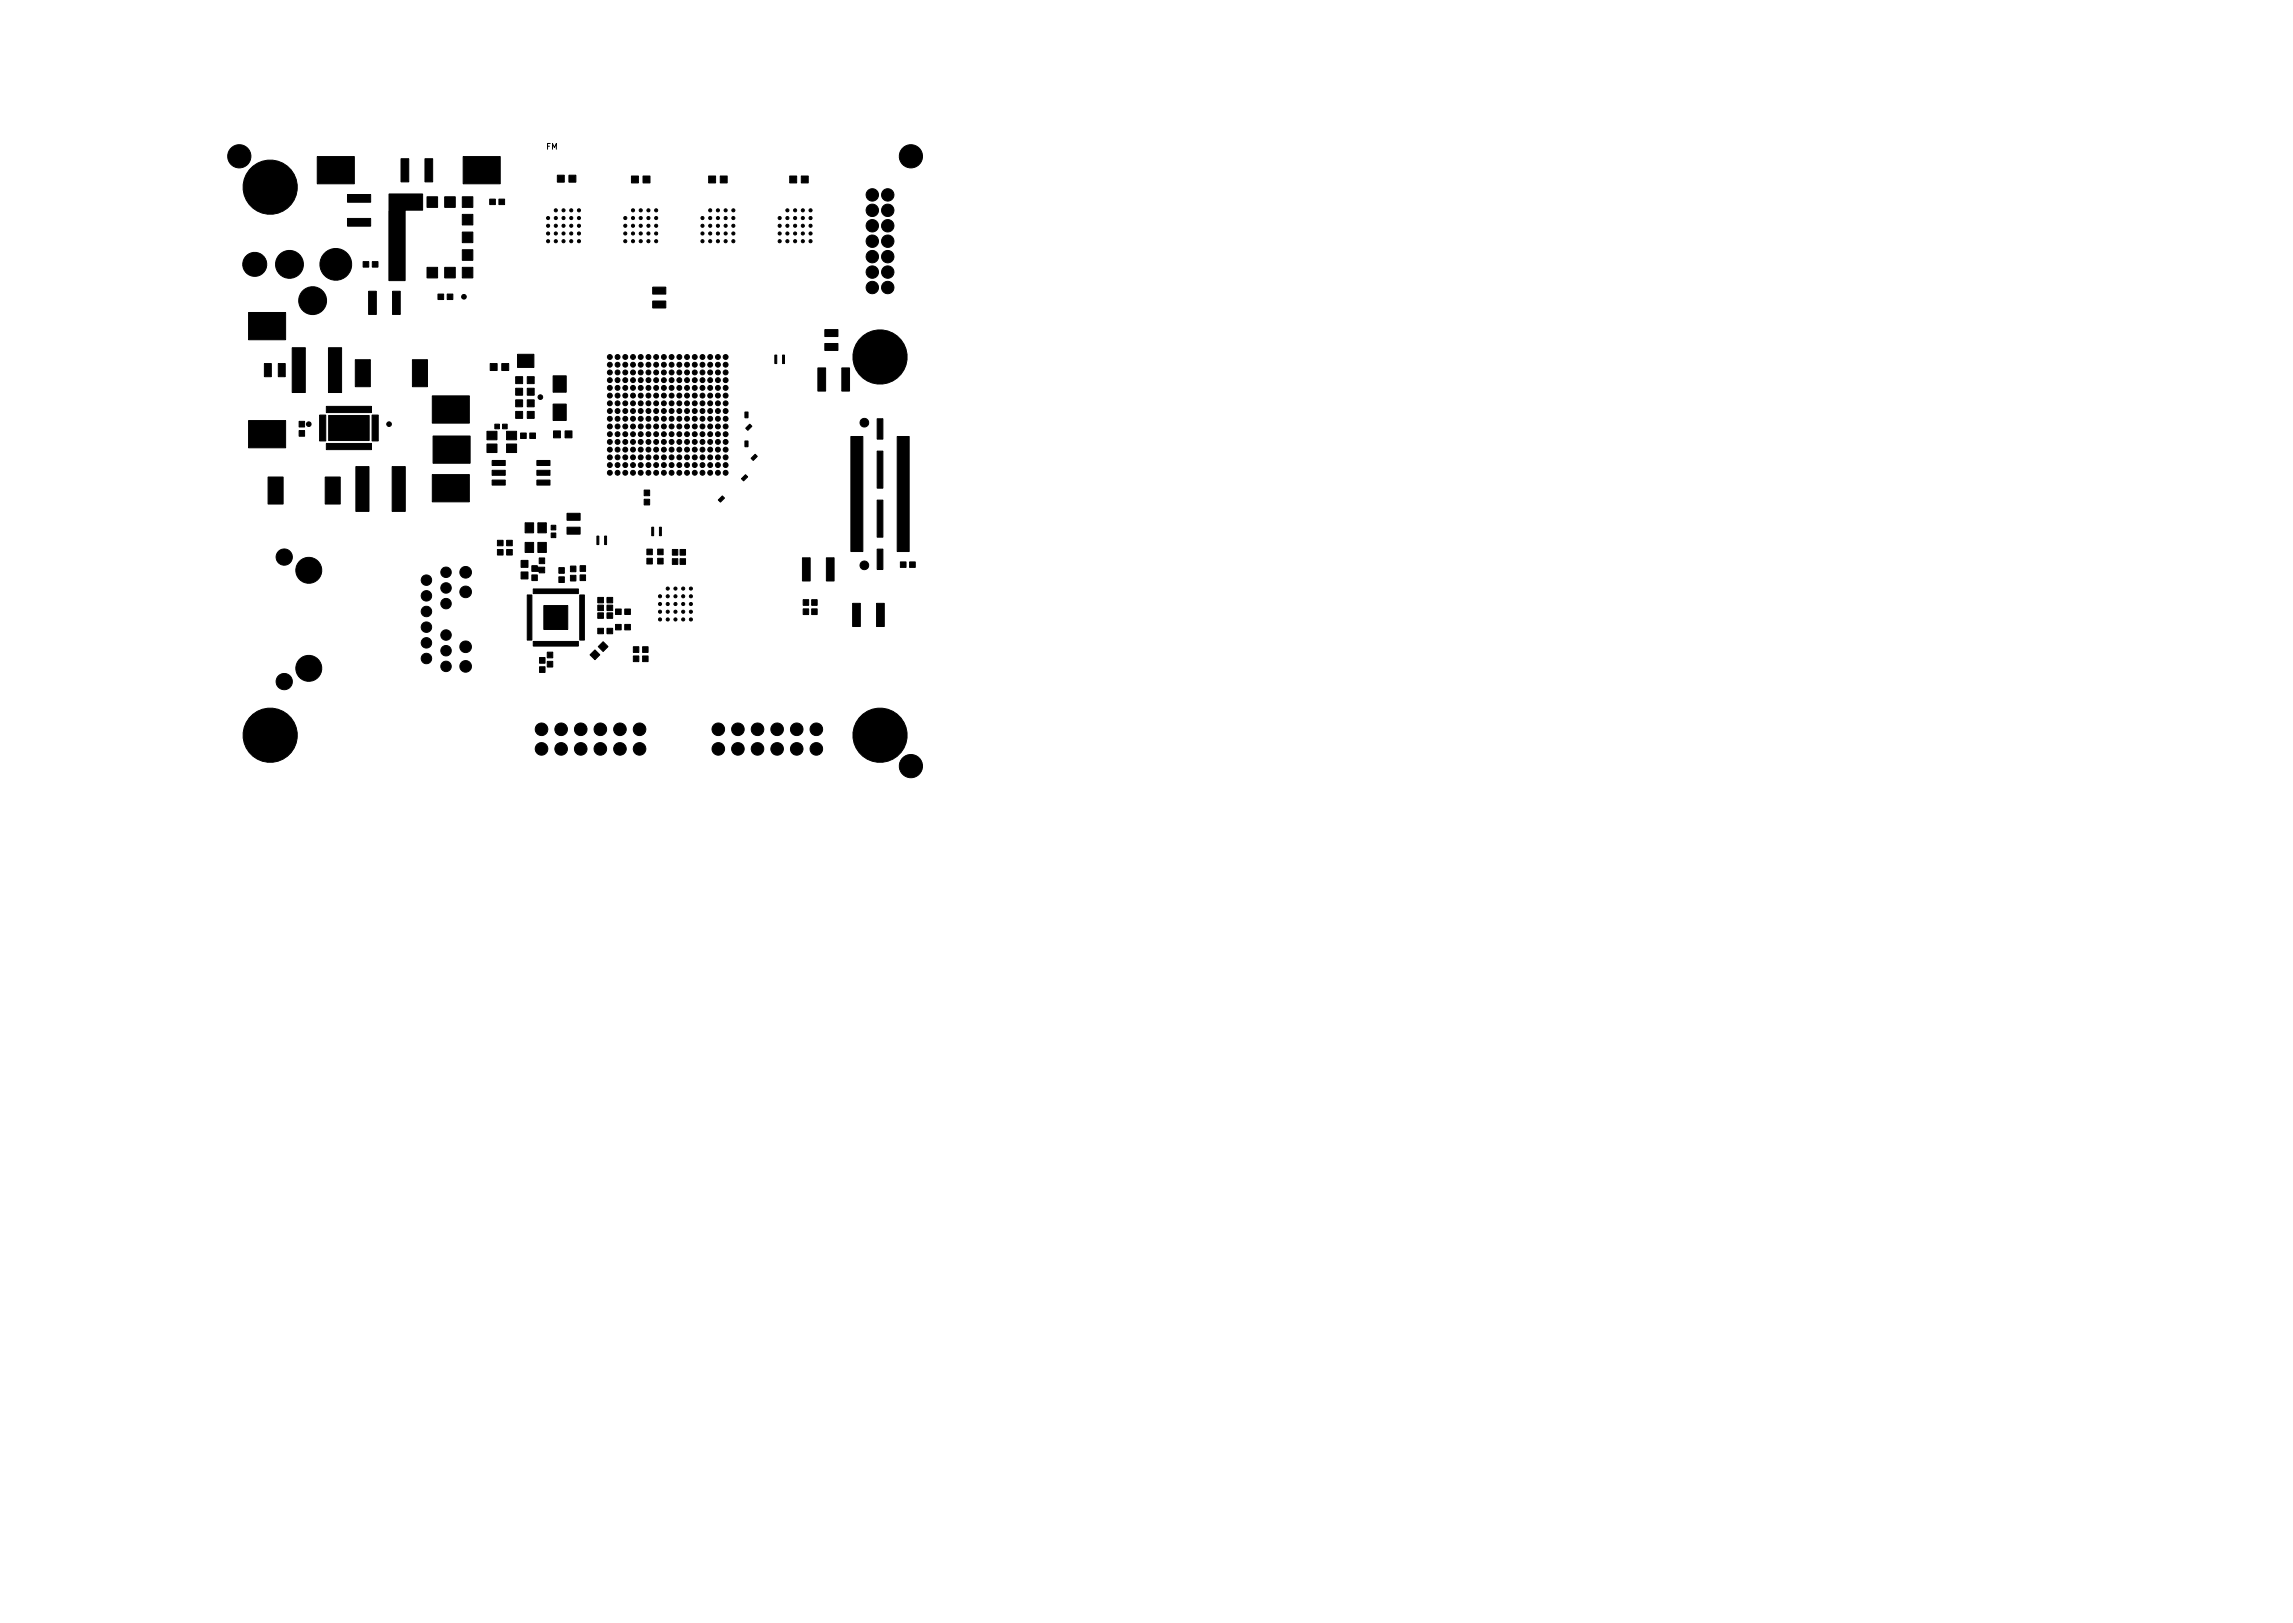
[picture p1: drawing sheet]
<svg xmlns="http://www.w3.org/2000/svg" width="297mm" height="210mm" viewBox="0 0 297 210" stroke-linecap="round" stroke-linejoin="round" font-family="sans-serif">
<defs><g id="words">
<text font-size="1" x="70.7" y="19.4">FM</text>
</g></defs>
<g fill="#000" stroke="#000" stroke-width=".13">
<path d="M41.1 20.3h4.8v3.5h-4.8zM47 33.9h.8v.7h-.8zM45 28.3h3v1h-3zM45 25.2h3v1h-3zM48.2 33.9h.8v.7h-.8zM52 20.6h1v3h-1zM50.4 25.1h4.3v2.1h-2.1l-.1 .1v9.1h-2.1zM55 20.6h1v3h-1zM55.3 34.6h1.4v1.4h-1.4zM55.3 25.5h1.4v1.4h-1.4zM56.7 38.1h.8v.7h-.8zM57.9 38.1h.8v.7h-.8z"/>
<path d="M57.6 34.6h1.4v1.4h-1.4zM57.6 25.5h1.4v1.4h-1.4zM59.9 34.6h1.4v1.4h-1.4zM59.9 32.4h1.4v1.3h-1.4zM59.9 30.1h1.4v1.3h-1.4zM59.9 27.8h1.4v1.3h-1.4zM59.9 25.5h1.4v1.4h-1.4zM63.4 25.8h.8v.7h-.8zM60 20.3h4.8v3.5h-4.8zM64.6 25.8h.8v.7h-.8zM72.2 22.7h.9v.9h-.9zM73.7 22.7h.9v.9h-.9z"/>
<path d="M81.8 22.8h.9v.9h-.9zM83.3 22.8h.9v.9h-.9zM84.5 39h1.8v.9h-1.8zM84.5 37.2h1.8v.9h-1.8zM91.8 22.8h.9v.9h-.9zM93.3 22.8h.9v.9h-.9zM102.3 22.8h.9v.9h-.9zM103.8 22.8h.9v.9h-.9zM34.3 47.1h.9v1.7h-.9zM36 47.1h.9v1.7h-.9zM32.2 54.5h4.8v3.5h-4.8zM32.2 40.5h4.8v3.5h-4.8z"/>
<path d="M38.7 55.8h.8v.7h-.8zM38.7 54.6h.8v.7h-.8zM37.9 45h1.7v5.8h-1.7zM41.4 53.8h.8v3.3h-.8zM42.6 45h1.7v5.8h-1.7zM42.6 53.8h5.2v3.3h-5.2zM46 46.6h2v3.5h-2zM42.3 57.4h5.8v.8h-5.8zM42.3 52.6h5.8v.8h-5.8zM47.7 37.7h1v3h-1zM48.2 53.8h.8v3.3h-.8zM50.9 37.7h1v3h-1z"/>
<path d="M53.4 46.6h2v3.5h-2zM56 51.3h4.8v3.5h-4.8zM63.1 57.5h1.3v1.1h-1.3zM63.1 55.9h1.3v1.1h-1.3zM63.5 47.1h.9v.9h-.9zM64.1 54.9h.6v.6h-.6zM65.1 54.9h.6v.6h-.6zM65 47.1h.9v.9h-.9zM65.6 57.5h1.3v1.1h-1.3zM65.6 55.9h1.3v1.1h-1.3zM66.8 53.3h.9v.9h-.9zM66.8 51.8h.9v.9h-.9z"/>
<path d="M66.8 50.3h.9v.9h-.9zM66.8 48.8h.9v.9h-.9zM67.4 56.1h.8v.7h-.8zM67 45.9h2.2v1.7h-2.2zM68.3 53.3h.9v.9h-.9zM68.3 51.8h.9v.9h-.9zM68.3 50.3h.9v.9h-.9zM68.3 48.8h.9v.9h-.9zM68.6 56.1h.8v.7h-.8zM71.7 55.8h.9v.9h-.9zM71.7 52.3h1.7v2.2h-1.7zM71.7 48.7h1.7v2.1h-1.7z"/>
<path d="M73.2 55.8h.9v.9h-.9zM96.5 57.1h.4v.8h-.4zM96.5 53.4h.4v.7h-.4zM96.6 55.5l.5-.6 .3 .3-.5 .6zM97.3 59.4l.5-.6 .3 .3-.5 .6zM100.4 46h.2v1.1h-.2zM101.4 46h.2v1.1h-.2zM106 47.7h1v3h-1zM106.8 44.5h1.7v.9h-1.7zM106.8 42.7h1.7v.9h-1.7zM109.1 47.7h1v3h-1zM113.6 54.2h.8v2.7h-.8z"/>
<path d="M34.7 61.8h2v3.5h-2zM42.1 61.8h2v3.5h-2zM46.1 60.4h1.7v5.8h-1.7zM50.8 60.4h1.7v5.8h-1.7zM56 61.5h4.8v3.5h-4.8zM56.1 56.5h4.8v3.5h-4.8zM64.4 71.2h.8v.7h-.8zM64.4 70h.8v.7h-.8zM63.7 62.2h1.7v.6h-1.7zM63.7 60.9h1.7v.7h-1.7zM63.7 59.7h1.7v.6h-1.7zM65.6 71.2h.8v.7h-.8z"/>
<path d="M65.6 70h.8v.7h-.8zM67.5 74.1h.9v.9h-.9zM67.5 72.6h.9v.9h-.9zM68 70.3h1.1v1.3h-1.1zM68 67.7h1.1v1.3h-1.1zM68.9 74.5h.7v.7h-.7zM68.9 73.3h.7l.1 .2h.9v.7h-.8l-.1-.2h-.8zM69.8 72.3h.8v.7h-.8zM69.7 70.3h1.1v1.3h-1.1zM69.7 67.7h1.1v1.3h-1.1zM69.6 62.2h1.7v.6h-1.7zM69.6 60.9h1.7v.7h-1.7z"/>
<path d="M69.6 59.7h1.7v.6h-1.7zM71.4 69h.6v.6h-.6zM71.4 68h.6v.6h-.6zM72.4 74.7h.7v.8h-.7zM72.4 73.5h.7v.8h-.7zM73.9 74.5h.7v.8h-.7zM73.9 73.3h.7v.8h-.7zM69.1 76.3h5.8v.6h-5.8zM73.4 68.3h1.7v.9h-1.7zM73.4 66.5h1.7v.9h-1.7zM75.1 74.5h.8v.7h-.8zM75.1 73.3h.8v.7h-.8z"/>
<path d="M77.3 69.4h.3v1.1h-.3zM77.4 78.4h.8v.7h-.8zM77.4 77.4h.8v.7h-.8zM78.3 69.4h.3v1.1h-.3zM78.6 78.4h.8v.7h-.8zM78.6 77.4h.8v.7h-.8zM79.7 78.9h.8v.7h-.8zM80.9 78.9h.8v.7h-.8zM83.4 64.7h.8v.7h-.8zM83.4 63.5h.8v.7h-.8zM83.8 72.3h.7v.8h-.7zM83.8 71.1h.7v.8h-.7z"/>
<path d="M84.4 68.3h.3v1.1h-.3zM85.4 68.3h.3v1.1h-.3zM85.2 72.3h.7v.8h-.7zM85.2 71.1h.7v.8h-.7zM87.1 72.4h.7v.7h-.7zM87.1 71.2h.7v.7h-.7zM88.1 72.4h.7v.7h-.7zM88.1 71.2h.7v.7h-.7zM93 64.8l.6-.6 .3 .3-.6 .6zM96 62l.6-.5 .3 .3-.6 .5zM104 78.9h.8v.7h-.8zM104 77.7h.8v.7h-.8z"/>
<path d="M104 72.3h1v3h-1zM105.1 78.9h.8v.7h-.8zM105.1 77.7h.8v.7h-.8zM107.1 72.3h1v3h-1zM110.2 56.5h1.6v15h-1.6zM113.6 71.1h.8v2.7h-.8zM113.6 64.8h.8v4.8h-.8zM113.6 58.4h.8v4.8h-.8zM116.6 72.8h.8v.7h-.8zM116.2 56.5h1.6v15h-1.6zM117.8 72.8h.8v.7h-.8zM68.3 77.1h.6v5.8h-.6z"/>
<path d="M69.9 86.4h.7v.7h-.7zM69.9 85.2h.7v.7h-.7zM70.9 85.7h.7v.7h-.7zM70.9 84.5h.7v.7h-.7zM70.4 78.4h3.2v3.1h-3.2zM69.1 83.1h5.8v.6h-5.8zM75.1 77.1h.6v5.8h-.6zM76.4 84.8l.7-.6 .6 .6-.6 .7zM77.4 81.4h.8v.7h-.8zM77.4 79.4h.8v.7h-.8zM78.1 83.1l.7 .7-.7 .6-.6-.6zM78.6 81.4h.8v.7h-.8z"/>
<path d="M78.6 79.4h.8v.7h-.8zM79.7 80.9h.8v.7h-.8zM80.9 80.9h.8v.7h-.8zM82 85h.8v.7h-.8zM82 83.8h.8v.7h-.8zM83.2 85h.8v.7h-.8zM83.2 83.8h.8v.7h-.8zM110.5 78.2h1v3h-1zM113.5 78.2h1v3h-1z"/>
<circle cx="31" cy="20.3" r="1.51"/>
<circle cx="33" cy="34.3" r="1.55"/>
<circle cx="35" cy="24.2" r="3.5"/>
<circle cx="37.5" cy="34.3" r="1.81"/>
<circle cx="40.5" cy="39" r="1.81"/>
<circle cx="43.5" cy="34.3" r="2.06"/>
<circle cx="60.1" cy="38.4" r=".3"/>
<circle cx="71" cy="28.2" r=".2"/>
<circle cx="71" cy="30.2" r=".2"/>
<circle cx="71" cy="31.2" r=".2"/>
<circle cx="71" cy="29.2" r=".2"/>
<circle cx="72" cy="28.2" r=".2"/>
<circle cx="72" cy="30.2" r=".2"/>
<circle cx="72" cy="27.2" r=".2"/>
<circle cx="72" cy="31.2" r=".2"/>
<circle cx="72" cy="29.2" r=".2"/>
<circle cx="73" cy="28.2" r=".2"/>
<circle cx="73" cy="30.2" r=".2"/>
<circle cx="73" cy="27.2" r=".2"/>
<circle cx="73" cy="31.2" r=".2"/>
<circle cx="73" cy="29.2" r=".2"/>
<circle cx="74" cy="28.2" r=".2"/>
<circle cx="74" cy="30.2" r=".2"/>
<circle cx="74" cy="27.2" r=".2"/>
<circle cx="74" cy="31.2" r=".2"/>
<circle cx="74" cy="29.2" r=".2"/>
<circle cx="75" cy="28.2" r=".2"/>
<circle cx="75" cy="30.2" r=".2"/>
<circle cx="75" cy="27.2" r=".2"/>
<circle cx="75" cy="31.2" r=".2"/>
<circle cx="75" cy="29.2" r=".2"/>
<circle cx="81" cy="28.2" r=".2"/>
<circle cx="81" cy="30.2" r=".2"/>
<circle cx="81" cy="31.2" r=".2"/>
<circle cx="81" cy="29.2" r=".2"/>
<circle cx="82" cy="28.2" r=".2"/>
<circle cx="82" cy="30.2" r=".2"/>
<circle cx="82" cy="27.2" r=".2"/>
<circle cx="82" cy="31.2" r=".2"/>
<circle cx="82" cy="29.2" r=".2"/>
<circle cx="83" cy="28.2" r=".2"/>
<circle cx="83" cy="30.2" r=".2"/>
<circle cx="83" cy="27.2" r=".2"/>
<circle cx="83" cy="31.2" r=".2"/>
<circle cx="83" cy="29.2" r=".2"/>
<circle cx="84" cy="28.2" r=".2"/>
<circle cx="84" cy="30.2" r=".2"/>
<circle cx="84" cy="27.2" r=".2"/>
<circle cx="84" cy="31.2" r=".2"/>
<circle cx="84" cy="29.2" r=".2"/>
<circle cx="85" cy="28.2" r=".2"/>
<circle cx="85" cy="30.2" r=".2"/>
<circle cx="85" cy="27.2" r=".2"/>
<circle cx="85" cy="31.2" r=".2"/>
<circle cx="85" cy="29.2" r=".2"/>
<circle cx="91" cy="28.2" r=".2"/>
<circle cx="91" cy="30.2" r=".2"/>
<circle cx="91" cy="31.2" r=".2"/>
<circle cx="91" cy="29.2" r=".2"/>
<circle cx="92" cy="28.2" r=".2"/>
<circle cx="92" cy="30.2" r=".2"/>
<circle cx="92" cy="27.2" r=".2"/>
<circle cx="92" cy="31.2" r=".2"/>
<circle cx="92" cy="29.2" r=".2"/>
<circle cx="93" cy="28.2" r=".2"/>
<circle cx="93" cy="30.2" r=".2"/>
<circle cx="93" cy="27.2" r=".2"/>
<circle cx="93" cy="31.2" r=".2"/>
<circle cx="93" cy="29.2" r=".2"/>
<circle cx="94" cy="28.2" r=".2"/>
<circle cx="94" cy="30.2" r=".2"/>
<circle cx="94" cy="27.2" r=".2"/>
<circle cx="94" cy="31.2" r=".2"/>
<circle cx="94" cy="29.2" r=".2"/>
<circle cx="95" cy="28.2" r=".2"/>
<circle cx="95" cy="30.2" r=".2"/>
<circle cx="95" cy="27.2" r=".2"/>
<circle cx="95" cy="31.2" r=".2"/>
<circle cx="95" cy="29.2" r=".2"/>
<circle cx="101" cy="28.2" r=".2"/>
<circle cx="101" cy="30.2" r=".2"/>
<circle cx="101" cy="31.2" r=".2"/>
<circle cx="101" cy="29.2" r=".2"/>
<circle cx="102" cy="28.2" r=".2"/>
<circle cx="102" cy="30.2" r=".2"/>
<circle cx="102" cy="27.2" r=".2"/>
<circle cx="102" cy="31.2" r=".2"/>
<circle cx="102" cy="29.2" r=".2"/>
<circle cx="103" cy="28.2" r=".2"/>
<circle cx="103" cy="30.2" r=".2"/>
<circle cx="103" cy="27.2" r=".2"/>
<circle cx="103" cy="31.2" r=".2"/>
<circle cx="103" cy="29.2" r=".2"/>
<circle cx="104" cy="28.2" r=".2"/>
<circle cx="104" cy="30.2" r=".2"/>
<circle cx="104" cy="27.2" r=".2"/>
<circle cx="104" cy="31.2" r=".2"/>
<circle cx="104" cy="29.2" r=".2"/>
<circle cx="105" cy="28.2" r=".2"/>
<circle cx="105" cy="30.2" r=".2"/>
<circle cx="105" cy="27.2" r=".2"/>
<circle cx="105" cy="31.2" r=".2"/>
<circle cx="105" cy="29.2" r=".2"/>
<circle cx="113" cy="35.2" r=".8"/>
<circle cx="113" cy="25.2" r=".8"/>
<circle cx="113" cy="31.2" r=".8"/>
<circle cx="113" cy="29.2" r=".8"/>
<circle cx="113" cy="33.2" r=".8"/>
<circle cx="113" cy="37.2" r=".8"/>
<circle cx="113" cy="27.2" r=".8"/>
<circle cx="115" cy="35.2" r=".8"/>
<circle cx="115" cy="25.2" r=".8"/>
<circle cx="115" cy="33.2" r=".8"/>
<circle cx="115" cy="31.2" r=".8"/>
<circle cx="115" cy="29.2" r=".8"/>
<circle cx="115" cy="27.2" r=".8"/>
<circle cx="115" cy="37.2" r=".8"/>
<circle cx="118" cy="20.3" r="1.51"/>
<circle cx="40" cy="54.9" r=".3"/>
<circle cx="50.4" cy="54.9" r=".3"/>
<circle cx="70" cy="51.4" r=".3"/>
<circle cx="79" cy="55.2" r=".32"/>
<circle cx="79" cy="54.2" r=".32"/>
<circle cx="79" cy="50.2" r=".32"/>
<circle cx="79" cy="59.2" r=".32"/>
<circle cx="79" cy="53.2" r=".32"/>
<circle cx="79" cy="46.2" r=".32"/>
<circle cx="79" cy="52.2" r=".32"/>
<circle cx="79" cy="48.2" r=".32"/>
<circle cx="79" cy="47.2" r=".32"/>
<circle cx="79" cy="57.2" r=".32"/>
<circle cx="79" cy="56.2" r=".32"/>
<circle cx="79" cy="58.2" r=".32"/>
<circle cx="79" cy="51.2" r=".32"/>
<circle cx="79" cy="49.2" r=".32"/>
<circle cx="80" cy="55.2" r=".32"/>
<circle cx="80" cy="59.2" r=".32"/>
<circle cx="80" cy="54.2" r=".32"/>
<circle cx="80" cy="50.2" r=".32"/>
<circle cx="80" cy="56.2" r=".32"/>
<circle cx="80" cy="52.2" r=".32"/>
<circle cx="80" cy="47.2" r=".32"/>
<circle cx="80" cy="57.2" r=".32"/>
<circle cx="80" cy="53.2" r=".32"/>
<circle cx="80" cy="46.2" r=".32"/>
<circle cx="80" cy="51.2" r=".32"/>
<circle cx="80" cy="48.2" r=".32"/>
<circle cx="80" cy="58.2" r=".32"/>
<circle cx="80" cy="49.2" r=".32"/>
<circle cx="81" cy="55.2" r=".32"/>
<circle cx="81" cy="50.2" r=".32"/>
<circle cx="81" cy="54.2" r=".32"/>
<circle cx="81" cy="59.2" r=".32"/>
<circle cx="81" cy="46.2" r=".32"/>
<circle cx="81" cy="58.2" r=".32"/>
<circle cx="81" cy="52.2" r=".32"/>
<circle cx="81" cy="48.2" r=".32"/>
<circle cx="81" cy="47.2" r=".32"/>
<circle cx="81" cy="57.2" r=".32"/>
<circle cx="81" cy="56.2" r=".32"/>
<circle cx="81" cy="53.2" r=".32"/>
<circle cx="81" cy="51.2" r=".32"/>
<circle cx="81" cy="49.2" r=".32"/>
<circle cx="82" cy="55.2" r=".32"/>
<circle cx="82" cy="59.2" r=".32"/>
<circle cx="82" cy="50.2" r=".32"/>
<circle cx="82" cy="54.2" r=".32"/>
<circle cx="82" cy="58.2" r=".32"/>
<circle cx="82" cy="51.2" r=".32"/>
<circle cx="82" cy="47.2" r=".32"/>
<circle cx="82" cy="56.2" r=".32"/>
<circle cx="82" cy="52.2" r=".32"/>
<circle cx="82" cy="57.2" r=".32"/>
<circle cx="82" cy="53.2" r=".32"/>
<circle cx="82" cy="48.2" r=".32"/>
<circle cx="82" cy="46.2" r=".32"/>
<circle cx="82" cy="49.2" r=".32"/>
<circle cx="83" cy="55.2" r=".32"/>
<circle cx="83" cy="54.2" r=".32"/>
<circle cx="83" cy="59.2" r=".32"/>
<circle cx="83" cy="50.2" r=".32"/>
<circle cx="83" cy="57.2" r=".32"/>
<circle cx="83" cy="56.2" r=".32"/>
<circle cx="83" cy="46.2" r=".32"/>
<circle cx="83" cy="58.2" r=".32"/>
<circle cx="83" cy="47.2" r=".32"/>
<circle cx="83" cy="53.2" r=".32"/>
<circle cx="83" cy="52.2" r=".32"/>
<circle cx="83" cy="51.2" r=".32"/>
<circle cx="83" cy="48.2" r=".32"/>
<circle cx="83" cy="49.2" r=".32"/>
<circle cx="84" cy="55.2" r=".32"/>
<circle cx="84" cy="54.2" r=".32"/>
<circle cx="84" cy="50.2" r=".32"/>
<circle cx="84" cy="59.2" r=".32"/>
<circle cx="84" cy="57.2" r=".32"/>
<circle cx="84" cy="48.2" r=".32"/>
<circle cx="84" cy="58.2" r=".32"/>
<circle cx="84" cy="53.2" r=".32"/>
<circle cx="84" cy="46.2" r=".32"/>
<circle cx="84" cy="52.2" r=".32"/>
<circle cx="84" cy="51.2" r=".32"/>
<circle cx="84" cy="47.2" r=".32"/>
<circle cx="84" cy="56.2" r=".32"/>
<circle cx="84" cy="49.2" r=".32"/>
<circle cx="85" cy="55.2" r=".32"/>
<circle cx="85" cy="50.2" r=".32"/>
<circle cx="85" cy="54.2" r=".32"/>
<circle cx="85" cy="59.2" r=".32"/>
<circle cx="85" cy="58.2" r=".32"/>
<circle cx="85" cy="51.2" r=".32"/>
<circle cx="85" cy="52.2" r=".32"/>
<circle cx="85" cy="47.2" r=".32"/>
<circle cx="85" cy="57.2" r=".32"/>
<circle cx="85" cy="56.2" r=".32"/>
<circle cx="85" cy="53.2" r=".32"/>
<circle cx="85" cy="48.2" r=".32"/>
<circle cx="85" cy="46.2" r=".32"/>
<circle cx="85" cy="49.2" r=".32"/>
<circle cx="86" cy="55.2" r=".32"/>
<circle cx="86" cy="54.2" r=".32"/>
<circle cx="86" cy="59.2" r=".32"/>
<circle cx="86" cy="50.2" r=".32"/>
<circle cx="86" cy="46.2" r=".32"/>
<circle cx="86" cy="57.2" r=".32"/>
<circle cx="86" cy="53.2" r=".32"/>
<circle cx="86" cy="58.2" r=".32"/>
<circle cx="86" cy="52.2" r=".32"/>
<circle cx="86" cy="51.2" r=".32"/>
<circle cx="86" cy="48.2" r=".32"/>
<circle cx="86" cy="47.2" r=".32"/>
<circle cx="86" cy="56.2" r=".32"/>
<circle cx="86" cy="49.2" r=".32"/>
<circle cx="87" cy="55.2" r=".32"/>
<circle cx="87" cy="54.2" r=".32"/>
<circle cx="87" cy="59.2" r=".32"/>
<circle cx="87" cy="50.2" r=".32"/>
<circle cx="87" cy="56.2" r=".32"/>
<circle cx="87" cy="46.2" r=".32"/>
<circle cx="87" cy="52.2" r=".32"/>
<circle cx="87" cy="48.2" r=".32"/>
<circle cx="87" cy="58.2" r=".32"/>
<circle cx="87" cy="47.2" r=".32"/>
<circle cx="87" cy="57.2" r=".32"/>
<circle cx="87" cy="53.2" r=".32"/>
<circle cx="87" cy="51.2" r=".32"/>
<circle cx="87" cy="49.2" r=".32"/>
<circle cx="88" cy="55.2" r=".32"/>
<circle cx="88" cy="54.2" r=".32"/>
<circle cx="88" cy="50.2" r=".32"/>
<circle cx="88" cy="59.2" r=".32"/>
<circle cx="88" cy="48.2" r=".32"/>
<circle cx="88" cy="58.2" r=".32"/>
<circle cx="88" cy="57.2" r=".32"/>
<circle cx="88" cy="56.2" r=".32"/>
<circle cx="88" cy="53.2" r=".32"/>
<circle cx="88" cy="46.2" r=".32"/>
<circle cx="88" cy="52.2" r=".32"/>
<circle cx="88" cy="51.2" r=".32"/>
<circle cx="88" cy="47.2" r=".32"/>
<circle cx="88" cy="49.2" r=".32"/>
<circle cx="89" cy="55.2" r=".32"/>
<circle cx="89" cy="59.2" r=".32"/>
<circle cx="89" cy="54.2" r=".32"/>
<circle cx="89" cy="50.2" r=".32"/>
<circle cx="89" cy="52.2" r=".32"/>
<circle cx="89" cy="58.2" r=".32"/>
<circle cx="89" cy="47.2" r=".32"/>
<circle cx="89" cy="57.2" r=".32"/>
<circle cx="89" cy="53.2" r=".32"/>
<circle cx="89" cy="46.2" r=".32"/>
<circle cx="89" cy="48.2" r=".32"/>
<circle cx="89" cy="51.2" r=".32"/>
<circle cx="89" cy="56.2" r=".32"/>
<circle cx="89" cy="49.2" r=".32"/>
<circle cx="90" cy="55.2" r=".32"/>
<circle cx="90" cy="54.2" r=".32"/>
<circle cx="90" cy="50.2" r=".32"/>
<circle cx="90" cy="59.2" r=".32"/>
<circle cx="90" cy="58.2" r=".32"/>
<circle cx="90" cy="51.2" r=".32"/>
<circle cx="90" cy="47.2" r=".32"/>
<circle cx="90" cy="57.2" r=".32"/>
<circle cx="90" cy="56.2" r=".32"/>
<circle cx="90" cy="53.2" r=".32"/>
<circle cx="90" cy="46.2" r=".32"/>
<circle cx="90" cy="52.2" r=".32"/>
<circle cx="90" cy="48.2" r=".32"/>
<circle cx="90" cy="49.2" r=".32"/>
<circle cx="91" cy="55.2" r=".32"/>
<circle cx="91" cy="50.2" r=".32"/>
<circle cx="91" cy="54.2" r=".32"/>
<circle cx="91" cy="59.2" r=".32"/>
<circle cx="91" cy="56.2" r=".32"/>
<circle cx="91" cy="57.2" r=".32"/>
<circle cx="91" cy="52.2" r=".32"/>
<circle cx="91" cy="48.2" r=".32"/>
<circle cx="91" cy="53.2" r=".32"/>
<circle cx="91" cy="46.2" r=".32"/>
<circle cx="91" cy="58.2" r=".32"/>
<circle cx="91" cy="51.2" r=".32"/>
<circle cx="91" cy="47.2" r=".32"/>
<circle cx="91" cy="49.2" r=".32"/>
<circle cx="92" cy="55.2" r=".32"/>
<circle cx="92" cy="50.2" r=".32"/>
<circle cx="92" cy="59.2" r=".32"/>
<circle cx="92" cy="54.2" r=".32"/>
<circle cx="92" cy="51.2" r=".32"/>
<circle cx="92" cy="58.2" r=".32"/>
<circle cx="92" cy="47.2" r=".32"/>
<circle cx="92" cy="56.2" r=".32"/>
<circle cx="92" cy="53.2" r=".32"/>
<circle cx="92" cy="52.2" r=".32"/>
<circle cx="92" cy="48.2" r=".32"/>
<circle cx="92" cy="57.2" r=".32"/>
<circle cx="92" cy="46.2" r=".32"/>
<circle cx="92" cy="49.2" r=".32"/>
<circle cx="93" cy="55.2" r=".32"/>
<circle cx="93" cy="54.2" r=".32"/>
<circle cx="93" cy="50.2" r=".32"/>
<circle cx="93" cy="59.2" r=".32"/>
<circle cx="93" cy="56.2" r=".32"/>
<circle cx="93" cy="58.2" r=".32"/>
<circle cx="93" cy="51.2" r=".32"/>
<circle cx="93" cy="57.2" r=".32"/>
<circle cx="93" cy="53.2" r=".32"/>
<circle cx="93" cy="46.2" r=".32"/>
<circle cx="93" cy="47.2" r=".32"/>
<circle cx="93" cy="52.2" r=".32"/>
<circle cx="93" cy="48.2" r=".32"/>
<circle cx="93" cy="49.2" r=".32"/>
<circle cx="94" cy="55.2" r=".32"/>
<circle cx="94" cy="54.2" r=".32"/>
<circle cx="94" cy="50.2" r=".32"/>
<circle cx="94" cy="59.2" r=".32"/>
<circle cx="94" cy="58.2" r=".32"/>
<circle cx="94" cy="51.2" r=".32"/>
<circle cx="94" cy="47.2" r=".32"/>
<circle cx="94" cy="56.2" r=".32"/>
<circle cx="94" cy="52.2" r=".32"/>
<circle cx="94" cy="48.2" r=".32"/>
<circle cx="94" cy="57.2" r=".32"/>
<circle cx="94" cy="53.2" r=".32"/>
<circle cx="94" cy="46.2" r=".32"/>
<circle cx="94" cy="49.2" r=".32"/>
<circle cx="112" cy="54.8" r=".56"/>
<circle cx="114" cy="46.2" r="3.5"/>
<circle cx="36.8" cy="72.2" r="1.05"/>
<circle cx="40" cy="73.9" r="1.68"/>
<circle cx="55.2" cy="77.2" r=".68"/>
<circle cx="55.2" cy="75.2" r=".68"/>
<circle cx="55.2" cy="79.2" r=".68"/>
<circle cx="57.8" cy="78.2" r=".68"/>
<circle cx="57.8" cy="76.2" r=".68"/>
<circle cx="57.8" cy="74.1" r=".68"/>
<circle cx="60.3" cy="76.7" r=".75"/>
<circle cx="60.3" cy="74.1" r=".75"/>
<circle cx="79" cy="60.2" r=".32"/>
<circle cx="79" cy="61.2" r=".32"/>
<circle cx="80" cy="60.2" r=".32"/>
<circle cx="80" cy="61.2" r=".32"/>
<circle cx="81" cy="60.2" r=".32"/>
<circle cx="81" cy="61.2" r=".32"/>
<circle cx="82" cy="60.2" r=".32"/>
<circle cx="82" cy="61.2" r=".32"/>
<circle cx="83" cy="60.2" r=".32"/>
<circle cx="83" cy="61.2" r=".32"/>
<circle cx="84" cy="60.2" r=".32"/>
<circle cx="84" cy="61.2" r=".32"/>
<circle cx="85" cy="60.2" r=".32"/>
<circle cx="85" cy="61.2" r=".32"/>
<circle cx="85.5" cy="77.2" r=".2"/>
<circle cx="85.5" cy="78.2" r=".2"/>
<circle cx="85.5" cy="79.2" r=".2"/>
<circle cx="86" cy="60.2" r=".32"/>
<circle cx="86" cy="61.2" r=".32"/>
<circle cx="86.5" cy="77.2" r=".2"/>
<circle cx="86.5" cy="78.2" r=".2"/>
<circle cx="86.5" cy="76.2" r=".2"/>
<circle cx="86.5" cy="79.2" r=".2"/>
<circle cx="87" cy="60.2" r=".32"/>
<circle cx="87" cy="61.2" r=".32"/>
<circle cx="87.5" cy="77.2" r=".2"/>
<circle cx="87.5" cy="78.2" r=".2"/>
<circle cx="87.5" cy="76.2" r=".2"/>
<circle cx="87.5" cy="79.2" r=".2"/>
<circle cx="88" cy="60.2" r=".32"/>
<circle cx="88" cy="61.2" r=".32"/>
<circle cx="88.5" cy="77.2" r=".2"/>
<circle cx="88.5" cy="78.2" r=".2"/>
<circle cx="88.5" cy="76.2" r=".2"/>
<circle cx="88.5" cy="79.2" r=".2"/>
<circle cx="89" cy="60.2" r=".32"/>
<circle cx="89" cy="61.2" r=".32"/>
<circle cx="89.5" cy="77.2" r=".2"/>
<circle cx="89.5" cy="78.2" r=".2"/>
<circle cx="89.5" cy="79.2" r=".2"/>
<circle cx="89.5" cy="76.2" r=".2"/>
<circle cx="90" cy="60.2" r=".32"/>
<circle cx="90" cy="61.2" r=".32"/>
<circle cx="91" cy="60.2" r=".32"/>
<circle cx="91" cy="61.2" r=".32"/>
<circle cx="92" cy="60.2" r=".32"/>
<circle cx="92" cy="61.2" r=".32"/>
<circle cx="93" cy="60.2" r=".32"/>
<circle cx="93" cy="61.2" r=".32"/>
<circle cx="94" cy="60.2" r=".32"/>
<circle cx="94" cy="61.2" r=".32"/>
<circle cx="112" cy="73.2" r=".56"/>
<circle cx="35" cy="95.2" r="3.5"/>
<circle cx="36.8" cy="88.3" r="1.05"/>
<circle cx="40" cy="86.6" r="1.68"/>
<circle cx="55.2" cy="85.3" r=".68"/>
<circle cx="55.2" cy="83.3" r=".68"/>
<circle cx="55.2" cy="81.2" r=".68"/>
<circle cx="57.8" cy="82.3" r=".68"/>
<circle cx="57.8" cy="86.3" r=".68"/>
<circle cx="57.8" cy="84.3" r=".68"/>
<circle cx="60.3" cy="83.8" r=".75"/>
<circle cx="60.3" cy="86.3" r=".75"/>
<circle cx="70.1" cy="97" r=".82"/>
<circle cx="70.1" cy="94.5" r=".82"/>
<circle cx="72.7" cy="97" r=".82"/>
<circle cx="72.7" cy="94.5" r=".82"/>
<circle cx="75.2" cy="97" r=".82"/>
<circle cx="75.2" cy="94.5" r=".82"/>
<circle cx="77.8" cy="94.5" r=".82"/>
<circle cx="77.8" cy="97" r=".82"/>
<circle cx="80.3" cy="94.5" r=".82"/>
<circle cx="80.3" cy="97" r=".82"/>
<circle cx="82.8" cy="97" r=".82"/>
<circle cx="82.8" cy="94.5" r=".82"/>
<circle cx="85.5" cy="80.2" r=".2"/>
<circle cx="86.5" cy="80.2" r=".2"/>
<circle cx="87.5" cy="80.2" r=".2"/>
<circle cx="88.5" cy="80.2" r=".2"/>
<circle cx="89.5" cy="80.2" r=".2"/>
<circle cx="93.1" cy="94.5" r=".82"/>
<circle cx="93.1" cy="97" r=".82"/>
<circle cx="95.6" cy="94.5" r=".82"/>
<circle cx="95.6" cy="97" r=".82"/>
<circle cx="98.1" cy="97" r=".82"/>
<circle cx="98.1" cy="94.5" r=".82"/>
<circle cx="100.7" cy="94.5" r=".82"/>
<circle cx="100.7" cy="97" r=".82"/>
<circle cx="103.2" cy="97" r=".82"/>
<circle cx="103.2" cy="94.5" r=".82"/>
<circle cx="105.8" cy="97" r=".82"/>
<circle cx="105.8" cy="94.5" r=".82"/>
<circle cx="114" cy="95.2" r="3.5"/>
<circle cx="118" cy="99.3" r="1.51"/>
</g>
<use href="#words"/>
</svg>
